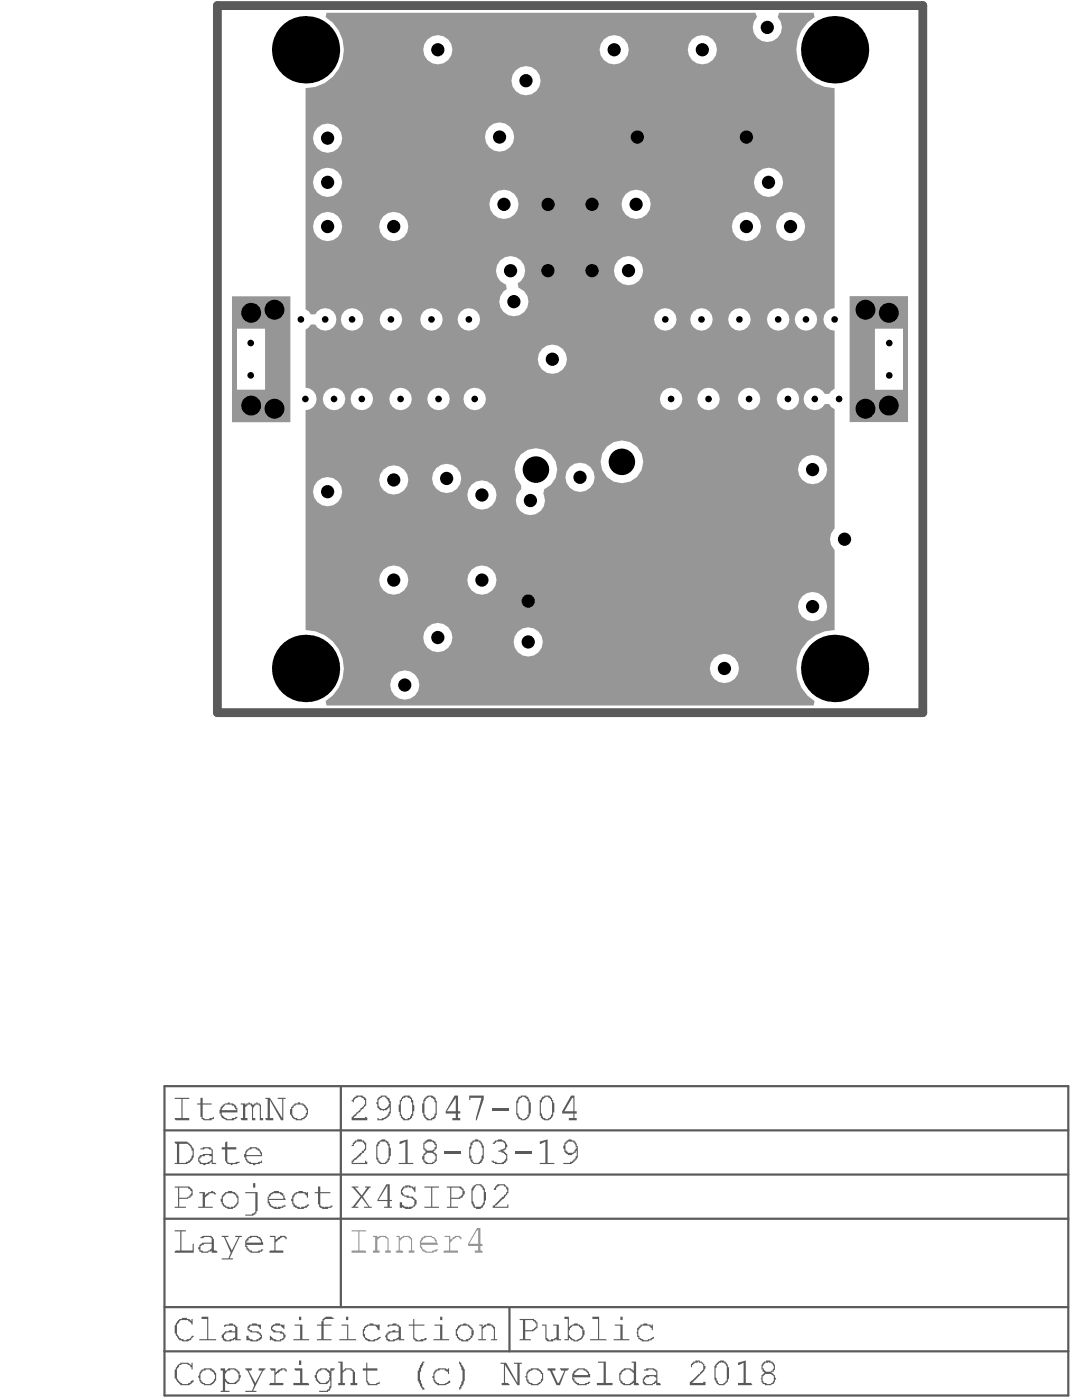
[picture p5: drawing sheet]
<svg xmlns="http://www.w3.org/2000/svg" width="81mm" height="105mm" viewBox="0 0 81 105" stroke-linecap="round" stroke-linejoin="round" font-family="sans-serif">
<path d="M16.4 .4h53.1v53.3h-53.1z" fill="none" stroke="#5a5a5a" stroke-width=".66"/>
<path d="M12.4 81.8h68v23.3h-68zM12.4 98.5h68M12.4 91.8h68M12.4 85.2h68M12.4 88.5h68M25.7 81.8v16.7M38.4 98.5v3.3M12.4 101.8h68" fill="none" stroke="#5a5a5a" stroke-width=".17"/>
<g fill="#5a5a5a">
<path d="M15 89.8h.4v.3l.4-.3a.38 .38 0 0 1 .5 .2h-.2a.24 .24 0 0 0-.2-.1 .24 .24 0 0 0-.2 .2l-.3 .1v.7h.6v.1h-1.1v-.1h.4v-1h-.3z"/>
<path d="M22.3 89.8l.5-.1 .3 .2 .1-.1v.4h-.1a.32 .32 0 0 0-.4-.3h-.1a.49 .49 0 0 0-.5 .4 .49 .49 0 0 0 .2 .5v.1l.4 .1v-.1h.2l.2-.2h.2a.73 .73 0 0 1-1.2 .1l-.2-.5h.1v-.2z"/>
<path d="M24 89.3l.1 .1v.4h.8v.1h-.8v.9l.1 .1 .3 .1v-.1l.5-.1v.2h-.3l-.1 .1a.42 .42 0 0 1-.6-.4h-.1v-.8h-.2v-.1h.2v-.4z"/>
<path d="M13.2 92.7h.8v.1h-.3v1.4h.8v-.5h.1v.7h-1.4v-.2h.4v-1.4h-.4z"/>
<path d="M16.7 93.1h.5v.1h-.3l.6 1 .5-1h-.3v-.1h.5v.1h-.2l-.7 1.6h.2v.1h-.8v-.1h.5l.2-.4-.5-1.2h-.2z"/>
<path d="M20.3 93.1h.4v.4l.2-.2a.52 .52 0 0 1 .7-.1v.2h-.1a.21 .21 0 0 0-.2-.2 .21 .21 0 0 0-.2 .2l-.4 .2v.6h.6v.2h-1l-.1-.1 .1-.1h.4v-1h-.4z"/>
<path d="M13.2 82.7h1v.1h-.5v1.4h.5v.2h-1v-.1v-.1h.5v-1.4h-.5z"/>
<path d="M15.1 82.7h.2v.4h.6v.1h-.6v.9a.28 .28 0 0 0 .2 .2 .28 .28 0 0 0 .3-.1h.2h.2l-.3 .1v.1h-.1a.55 .55 0 0 1-.6-.2h-.1v-1h-.3v-.1h.3z"/>
<path d="M18.1 83.1h.4v.1v-.1h.3l.3 .2 .2-.2h.3v.1v1h.2l.1 .1-.1 .1h-.2v-1a.21 .21 0 0 0-.3-.2 .21 .21 0 0 0-.2 .2v.1v.7h.1v.2h-.2v-1a.21 .21 0 0 0-.2-.2 .21 .21 0 0 0-.3 .2v.8h.1v.2h-.4l-.1-.2h.2v-1h-.2z"/>
<path d="M20 82.7h.3l.9 1.5v-1.4h-.3v-.1h.6v.1h-.2v1.6h-.1l-.9-1.5v1.3h.3v.2h-.5l-.1-.1v-.1h.2v-1.4h-.2z"/>
<path d="M17 86h.1v.4h.7v.2h-.7v.8a.43 .43 0 0 0 .6 .2l.1-.1h.2l-.1 .2-.5 .1v-.1h-.3l-.2-.3v-.8h-.2v-.2h.2v-.3z"/>
<path d="M40.8 99.8h.3v.8a.3 .3 0 0 0 .4 .4v-.1h.2l.2-.2v-.8h-.2v-.1h.4v1.1h.1v.1h-.3v-.2l-.2 .3a.39 .39 0 0 1-.5 0 .39 .39 0 0 1-.1-.5v-.7h-.3z"/>
<path d="M44.6 99.2h.5v1.7h.5l.1 .1h-1.3v-.1h.6v-1.5h-.4l-.1-.1z"/>
<path d="M48.2 99.8l.3-.1h.2v.1h.3v.1l.2-.1v.4h-.1a.32 .32 0 0 0-.5-.3h-.3l-.1 .1a.59 .59 0 0 0-.1 .6 .59 .59 0 0 0 .5 .4l.4-.1v-.1l.2-.1a.74 .74 0 0 1-1.1 .1l-.2-.4h.1v-.3z"/>
<path d="M13.6 102.7h.1a.55 .55 0 0 1 .6 .1l.2-.1v.5h-.1a.49 .49 0 0 0-.7-.4h-.2v.2a.44 .44 0 0 0-.2 .6v.2a.65 .65 0 0 0 .9 .4l.3-.3 .1 .2a.97 .97 0 0 1-1.1 .2l-.3-.4v-.7v-.2z"/>
<path d="M18.5 103.1h.5l-.1 .2h-.2l.5 .9 .5-.9h-.2v-.2h.5l-.2 .2-.7 1.5h.2v.1h-.8v-.1h.5l.1-.4-.5-1.1z"/>
<path d="M20.3 103.1h.4v.3l.1-.1a.55 .55 0 0 1 .8-.1v.1l-.2-.1-.3 .1-.4 .3v.6h.6l.1 .1-.1 .1h-1l-.1-.1 .1-.1h.4v-.9h-.3z"/>
<path d="M25.5 102.6h.3v.7a.54 .54 0 0 1 .5-.2 .54 .54 0 0 1 .4 .4v.7h.2v.2h-.5v-.2h.2v-.9l-.2-.1h-.3l-.3 .2v.8h.2v.2h-.5v-.2h.1v-1.5h-.1z"/>
<path d="M27.6 102.7h.1v.4h.7v.2h-.7v.7v.1a.43 .43 0 0 0 .6 .2v-.1l.3-.1v.2l-.4 .1a.42 .42 0 0 1-.6-.4v-.7h-.3l-.1-.1 .1-.1h.3z"/>
<path d="M31.8 102.6h.2l-.2 .3a1.72 1.72 0 0 0 .2 1.8h-.1a1.35 1.35 0 0 1-.3-1.7v-.2h.1z"/>
<path d="M32.8 103.2l.3-.1a.55 .55 0 0 1 .6 .2v-.2h.1v.4l-.1-.1a.55 .55 0 0 0-.6-.2 .55 .55 0 0 0-.4 .6 .32 .32 0 0 0 .4 .4v.1a.6 .6 0 0 0 .7-.3h.1v.2h-.1a.8 .8 0 0 1-1.2-.2l-.1-.3h.1v-.3z"/>
<path d="M34.6 102.6a1.18 1.18 0 0 1 .4 1.2v.2l-.2 .4h-.1v.3l-.1-.1a1.99 1.99 0 0 0 0-1.9z"/>
<path d="M37.7 102.7h.4l.9 1.5v-1.4h-.3v-.1h.6v.1h-.2v1.6h-.1l-1-1.6v1.4h.3l.1 .2h-.6v-.2h.1v-1.4h-.2z"/>
<path d="M41.2 103.1h.6v.2h-.2l.4 .9h.1l.4-.9h-.3v-.2h.6v.1l-.2 .1-.4 1.1h-.3l-.5-1.1h-.2z"/>
<path d="M45 102.6h.6v1.6h.5v.2h-1.2v-.2h.5v-1.5h-.4z"/>
<path d="M52.2 102.6h.2v-.1h.3v.1a.3 .3 0 0 1 .3 .3h.1a2.01 2.01 0 0 1-.7 1l-.4 .3h.9v-.1h.2v.3h-1.2v-.3l.7-.6a.68 .68 0 0 0 .3-.7l-.1-.1h-.2v-.1l-.2 .1a.3 .3 0 0 0-.3 .3h-.1v-.2z"/>
<path d="M55.6 102.7l.6-.2v1.7h.4l.1 .1-.1 .1h-1v-.2h.4v-1.5l-.4 .1z"/>
<path d="M13.5 99.4l.6-.1v.1h.1l.2 .1v-.1h.1v.4l-.2-.2a.87 .87 0 0 0-.7-.1 .57 .57 0 0 0-.3 .8 .61 .61 0 0 0 .4 .6 .61 .61 0 0 0 .7-.2v-.1h.2l-.1 .1a.6 .6 0 0 1-.9 .3l-.2-.1-.1-.3h-.1v-.1a1.28 1.28 0 0 1 .1-1z"/>
<path d="M15.2 99.2h.5v1.7h.6v.1h-1.3v-.1h.6v-1.5h-.4z"/>
<path d="M18.8 99.8h.2v-.1a.55 .55 0 0 1 .6 .2v-.1v.3a.51 .51 0 0 0-.7-.2l-.2 .2 .4 .2a.45 .45 0 0 1 .5 .3h.1a.49 .49 0 0 1-.6 .5l-.4-.1v-.1v.1h-.2v-.4h.2l.1 .3 .3 .1h.2v-.1h.2l.1-.2a.71 .71 0 0 0-.7-.3l-.1-.1a.27 .27 0 0 1-.2-.2 .27 .27 0 0 1 .2-.3z"/>
<path d="M20.6 99.8l.1-.1h.4v.1l.2 .1 .1-.1v.3h-.2a.43 .43 0 0 0-.5-.2l-.2 .2 .3 .2a.45 .45 0 0 1 .6 .3h.1a.32 .32 0 0 1-.3 .4v.1h-.5l-.3-.2-.1 .1v-.4l.3 .3 .2 .1h.3l.1-.1a.22 .22 0 0 0 .1-.3 .22 .22 0 0 0-.2-.1l-.1-.1a.38 .38 0 0 1-.5-.2h-.1v-.2z"/>
<path d="M24.4 99.3l.1-.1a.55 .55 0 0 1 .6 .2h-.2a.34 .34 0 0 0-.5 .2v.2h.6v.1h-.6v1h.6v.1h-1.1v-.1h.3v-1h-.3v-.1h.3v-.3h.1z"/>
<path d="M27.5 99.9l.3-.1v-.1h.3l.3 .2v-.1h.2v.4l-.2-.1a.51 .51 0 0 0-.7-.2 .53 .53 0 0 0-.3 .5 .53 .53 0 0 0 .4 .5l.3 .1 .4-.2v-.1h.2l-.2 .2a.73 .73 0 0 1-.9 .1 .73 .73 0 0 1-.3-.9h.1z"/>
<path d="M31.1 99.4h.1v.4h.8v.1h-.8v.8a.43 .43 0 0 0 .6 .2l.3-.1-.1 .2-.3 .1a.38 .38 0 0 1-.5-.2h-.1v-1h-.3v-.1h.3z"/>
<path d="M36.1 99.8h.2v.2l.2-.2h.2v-.1h.2v.1a.3 .3 0 0 1 .4 .3v.8h.1v.1h-.5l.3-.1v-.8h-.1a.38 .38 0 0 0-.5-.2l-.3 .2v.8h.3v.1h-.6v-.1h.3v-1h-.2z"/>
<path d="M26.5 89.4h.5v.1h-.3l.5 .6 .5-.6h-.2v-.1h.4l-.6 .8 .5 .7h.2v.1h-.6v-.1h.3l-.5-.7-.5 .7h.3v.1h-.5l.6-.8z"/>
<path d="M30.4 89.4h.1v-.1a.55 .55 0 0 1 .6 .2l.2-.1v.4h-.1l-.2-.3h-.2v-.1l-.2 .1a.3 .3 0 0 0-.3 .1 .3 .3 0 0 0 .1 .4v.1h.4v.1h.3l.1 .1a.32 .32 0 0 1 .2 .4 .32 .32 0 0 1-.3 .2 .48 .48 0 0 1-.7 .1l-.1-.1v.1h-.2v-.4h.2v.1l.1 .2h.3l.1 .1v-.1a.37 .37 0 0 0 .3-.1 .37 .37 0 0 0 .1-.4l-.3-.2h-.3a.34 .34 0 0 1-.4-.5z"/>
<path d="M32 89.4h1.1v.1h-.6v1.4h.6v.1h-1.1v-.1h.5v-1.4h-.5z"/>
<path d="M37.4 89.2h.1a.54 .54 0 0 1 .6 .1 .54 .54 0 0 1 .2 .5l-.4 .5-.6 .5v.1h.9v-.2h.1v.3h-1.2v-.2l.8-.6 .1-.2a.39 .39 0 0 0 .1-.6 .39 .39 0 0 0-.6 0l-.1 .1v.1h-.2z"/>
<path d="M26.8 82.5a.56 .56 0 0 1 .7 .2 .56 .56 0 0 1 0 .7l-.9 .8h.9h.1l.1 .2h-1.2v-.2l.6-.7a.43 .43 0 0 0 .4-.5 .43 .43 0 0 0-.5-.4l-.4 .5-.1-.2z"/>
<path d="M35.3 82.5h1.1v.3l-.5 1.6h-.1v-.2l.5-1.5h-.9v.2h-.1z"/>
<path d="M37 83.5h1.3v.1h-1.3z"/>
<path d="M26.7 85.9h.2v-.1h.3v.1a.32 .32 0 0 1 .4 .5 .78 .78 0 0 1-.5 .6l-.5 .6h.9v-.2h.1l.1 .3h-1.2v-.3l.7-.5v-.1a.44 .44 0 0 0 .2-.6 .44 .44 0 0 0-.6-.2l-.2 .2v.2h-.1z"/>
<path d="M30.1 86l.6-.2v1.8h.5l-.1 .1h-1.1v-.1h.5v-1.6l-.3 .2-.2-.1z"/>
<path d="M33.5 86.8h1.2v.1h-1.2z"/>
<path d="M37.3 85.9h.1a.53 .53 0 0 1 .6 .1 .53 .53 0 0 1 .1 .6l-.2 .1 .1 .1a.54 .54 0 0 1 .2 .5 .54 .54 0 0 1-.4 .4h-.5v-.1l-.3-.1v-.1h.2a.48 .48 0 0 0 .7 .1v-.1a.28 .28 0 0 0 .2-.2 .28 .28 0 0 0-.2-.3l-.1-.1h-.3v-.1l.3-.1a.31 .31 0 0 0 .3-.3 .31 .31 0 0 0-.2-.3h-.1a.38 .38 0 0 0-.5 .2h-.2z"/>
<path d="M38.8 86.8h1.2v.1h-1.2z"/>
<path d="M40.6 86l.6-.2v1.8h.5v.1h-1.1v-.1h.5v-1.6l-.4 .2h-.1z"/>
<path d="M13.5 89.5v.7h.6l.3-.3a.42 .42 0 0 0-.4-.4zM13.2 89.4h.8a.49 .49 0 0 1 .5 .7l-.2 .1h-.1v.1h-.7v.6h.5v.1h-.8v-.1h.2v-1.4h-.2z"/>
<path d="M17 89.9l-.1 .1a.56 .56 0 0 0 .2 .9 .56 .56 0 0 0 .8-.6l-.1-.1a.35 .35 0 0 0-.5-.3zM16.9 89.8h.2a.4 .4 0 0 1 .6 .1 .64 .64 0 0 1 0 1l-.2 .2h-.1a.72 .72 0 0 1-.8-.8h.1v-.2z"/>
<path d="M19.1 89.1h.1v.4h-.1zM18.5 89.8h.9v1.5h-.1a.32 .32 0 0 1-.4 .3h-.4v-.1h.5v-.1l.2-.1v-1.4h-.7z"/>
<path d="M20.4 90l-.2 .3h1.1a.43 .43 0 0 0-.5-.4zM20.3 89.9l.4-.2a.73 .73 0 0 1 .8 .7h-1.3l.1 .2a.45 .45 0 0 0 .5 .3v.1l.1-.1h.3l.2-.2 .1 .1-.1 .1a.83 .83 0 0 1-1.2-.2v-.5z"/>
<path d="M15.1 93.2l.4-.1a.45 .45 0 0 1 .6 .3v.8h.2l.1 .2h-.5v-.2l-.3 .2a.55 .55 0 0 1-.6-.2l-.1-.1a.67 .67 0 0 1 1-.5v-.2a.43 .43 0 0 0-.6-.2v.1h-.2zM15.2 93.8l-.1 .1v.3h.2v.1a.51 .51 0 0 0 .6-.5v-.1h-.6v.1z"/>
<path d="M18.7 93.3v.2l-.2 .1h1.1a.49 .49 0 0 0-.6-.4zM18.8 93.1a.76 .76 0 0 1 1 .7h-1.3l.1 .1a.3 .3 0 0 0 .4 .3l.1 .1a.55 .55 0 0 0 .5-.2h.2l-.2 .2a.97 .97 0 0 1-1.1-.2v-.2a.6 .6 0 0 1 .2-.7z"/>
<path d="M16.9 83.2l-.2 .4h1.1h-.1a.45 .45 0 0 0-.5-.4zM16.8 83.2l.2-.1a.63 .63 0 0 1 .9 .6v.1h-1.2a.6 .6 0 0 0 .8 .5v-.1h.2h.2a1.1 1.1 0 0 1-1.2 0l-.1-.3h-.1v-.3z"/>
<path d="M22.3 83.2l-.1 .1a.72 .72 0 0 0-.1 .9h.1a.63 .63 0 0 0 .9-.5l-.1-.1a.46 .46 0 0 0-.6-.4zM22.2 83.1h.2h.3a.64 .64 0 0 1 .5 .8 .64 .64 0 0 1-.7 .5h-.2l-.2-.2a.58 .58 0 0 1 .1-1z"/>
<path d="M13.5 86.2v1.4h.5v-.1a.42 .42 0 0 0 .4-.4l.1-.1v-.3h-.1v-.2l-.2-.2v-.1zM13.2 86h.9a.92 .92 0 0 1 .5 .9 .92 .92 0 0 1-.6 .8h-.8v-.1h.1v-1.4z"/>
<path d="M15.1 86.5l.3-.1a.38 .38 0 0 1 .5 .2h.1v1h.3v.1h-.4v-.2l-.1 .2-.5 .1-.4-.3v-.3l.2-.2h.2v-.1h.6v-.1a.42 .42 0 0 0-.6-.2h-.2zM15.2 87.1l-.2 .2a.35 .35 0 0 0 .5 .3l.4-.2v-.3h-.1v-.1z"/>
<path d="M18.7 86.6l-.2 .3v.1h1.1v-.2l-.2-.1a.4 .4 0 0 0-.6-.1zM18.5 86.6a.77 .77 0 0 1 1.2 .3v.2h-1.2a.32 .32 0 0 0 .4 .4v.1h.2a.55 .55 0 0 0 .5-.2h.1v.2l-.3 .1a.76 .76 0 0 1-1-.8h.1z"/>
<path d="M39.5 99.5v.7h.5l.2-.1a.24 .24 0 0 0 .2-.2 .24 .24 0 0 0-.1-.3l-.2-.1zM39.1 99.4h.9a.47 .47 0 0 1 .5 .5 .47 .47 0 0 1-.5 .4h-.5v.6h.5v.1h-.9v-.1h.3v-1.4h-.3z"/>
<path d="M43.1 99.9l-.1 .2a.51 .51 0 0 0 0 .7 .51 .51 0 0 0 .8-.1v-.1a.54 .54 0 0 0 0-.5 .54 .54 0 0 0-.5-.2zM42.5 99.2h.3v.9l.2-.2a.41 .41 0 0 1 .7 0 .62 .62 0 0 1 .2 .8 .62 .62 0 0 1-.8 .3l-.2-.2h-.1v.2h-.3v-.1h.2v-1.5h-.2z"/>
<path d="M46.7 99.2h.2v.3h-.2zM46.3 99.8h.6v1.1h.5v.1h-1.2v-.1h.5v-1h-.4z"/>
<path d="M15.3 103.3a.48 .48 0 0 0-.1 .7 .53 .53 0 0 0 .7 .2 .53 .53 0 0 0 .2-.7l-.2-.2a.4 .4 0 0 0-.6 0zM15.2 103.2h.1a.67 .67 0 0 1 1 .3 .67 .67 0 0 1-.7 .9 .67 .67 0 0 1-.6-.9z"/>
<path d="M16.6 103.1h.3v.2a.66 .66 0 0 1 1.1 .1v.1a.33 .33 0 0 1 0 .5l-.1 .1a.43 .43 0 0 1-.6 .2h-.2l-.2-.3v.8h.4v.1h-.7v-.1h.2v-1.5h-.2zM17.1 103.3a.47 .47 0 0 0-.1 .6 .47 .47 0 0 0 .5 .3h.1a.53 .53 0 0 0 .4-.6 .53 .53 0 0 0-.6-.4z"/>
<path d="M22.5 102.5h.2v.3h-.2zM22.2 103.1h.6v1.1h.4l.1 .2h-1.2v-.2h.5v-.9h-.3z"/>
<path d="M24 103.3a.47 .47 0 0 0-.1 .6 .47 .47 0 0 0 .4 .3h.1a.42 .42 0 0 0 .4-.4l.1-.1h-.1v-.3l-.2-.1a.32 .32 0 0 0-.5 0zM23.9 103.2l.3-.1a.6 .6 0 0 1 .7 .2v-.2h.3l-.1 .2h-.1v1.1a.43 .43 0 0 1-.5 .5h-.5v-.1h.6l.2-.2v-.2h.1v-.4h-.1a.51 .51 0 0 1-.7 .3 .66 .66 0 0 1-.2-1z"/>
<path d="M39.8 103.3v.1a.55 .55 0 0 0 .2 .8 .55 .55 0 0 0 .7-.2 .55 .55 0 0 0-.1-.7 .65 .65 0 0 0-.8 0zM39.8 103.2h.1a.67 .67 0 0 1 1 .5 .67 .67 0 0 1-.9 .7v-.1a.35 .35 0 0 1-.4-.5l-.1-.1h.1v-.3z"/>
<path d="M43.4 103.3l-.1 .1v.2h-.1h1.1a.3 .3 0 0 0-.4-.3v-.1zM43.3 103.2l.3-.1a.71 .71 0 0 1 .7 .3l.1 .1v.3h-1.2l.1 .1a.3 .3 0 0 0 .3 .3l.1 .1a.55 .55 0 0 0 .6-.2h.1l-.1 .2a.77 .77 0 0 1-.9 0 .77 .77 0 0 1-.3-.8z"/>
<path d="M47 103.1a.51 .51 0 0 1 .7 .2v-.6h-.1v-.1h.3v1.6l.2 .1v.1h-.4v-.3a.63 .63 0 0 1-.8 .2 .63 .63 0 0 1-.3-.8zM47 103.3a.55 .55 0 0 0-.3 .5 .55 .55 0 0 0 .4 .5h.2a.58 .58 0 0 0 .3-1 .4 .4 0 0 0-.6 0z"/>
<path d="M48.5 103.2l.3-.1a.47 .47 0 0 1 .7 .3v.8h.2v.2h-.3v-.2l-.2 .1v.1h-.2a.41 .41 0 0 1-.5-.1 .41 .41 0 0 1-.1-.4l.1-.1a.96 .96 0 0 1 .8-.2h.1a.36 .36 0 0 0-.1-.4 .36 .36 0 0 0-.4 0l-.1 .1h-.3zM48.6 103.8l-.1 .1a.32 .32 0 0 0 .4 .4h.2l.2-.2 .1-.1v-.2l-.2-.1z"/>
<path d="M54.1 102.7l-.2 .4v.7l.1 .3a.32 .32 0 0 0 .4 .2 .32 .32 0 0 0 .2-.3h.1v-.7a.63 .63 0 0 0-.4-.7v.1zM54 102.6a.51 .51 0 0 1 .8 .4h.1v.9l-.1 .2-.2 .1a.36 .36 0 0 1-.6 .1l-.2-.4v-1z"/>
<path d="M57.6 102.7a.39 .39 0 0 0-.1 .5 .39 .39 0 0 0 .6 .1 .39 .39 0 0 0 .1-.5l-.4-.2v.1zM57.6 103.5v.1a.34 .34 0 0 0 0 .6 .41 .41 0 0 0 .7-.3 .41 .41 0 0 0-.6-.4zM57.5 102.6h.1a.52 .52 0 0 1 .6 0 .52 .52 0 0 1 .1 .6v.1h-.2l.2 .3a.56 .56 0 0 1-.1 .7 .56 .56 0 0 1-.7 0h-.1l-.2-.4h.1v-.3l.3-.2-.3-.2v-.4z"/>
<path d="M16.9 99.8h.3l.1-.1h.2v.1a.3 .3 0 0 1 .4 .3v.8h.2v.1h-.4v-.2l-.1 .1a.63 .63 0 0 1-.7 .2l-.1-.2a.24 .24 0 0 1-.1-.2 .24 .24 0 0 1 .2-.2v-.2h.3l.1-.1 .4 .1v-.2a.43 .43 0 0 0-.6-.2l-.2 .1zM17 100.4v.1a.22 .22 0 0 0-.1 .2 .22 .22 0 0 0 .1 .2v.1h.3v-.1h.2l.2-.2v-.3z"/>
<path d="M22.5 99.2h.2v.3h-.2zM22.2 99.8h.6v1.1h.5v.1h-1.2v-.1h.5v-1h-.4z"/>
<path d="M26.1 99.2h.1v.3h-.1zM25.7 99.8h.5v1.1h.6v.1h-1.3v-.1h.6v-1h-.4z"/>
<path d="M29.3 99.8h.2l.1-.1h.2v.1a.3 .3 0 0 1 .4 .3v.8h.2v.1h-.4v-.2l-.1 .1a.63 .63 0 0 1-.6 .2l-.2-.2a.38 .38 0 0 1 .2-.5v-.1h.2l.1-.1 .4 .1v-.2a.43 .43 0 0 0-.6-.2l-.2 .1zM29.3 100.5l-.1 .1a.34 .34 0 0 0 .4 .4v-.1h.2l.2-.2v-.3h-.6z"/>
<path d="M33.1 99.2h.2v.3h-.2zM32.7 99.8h.6v1.1h.5v.1h-1.2v-.1h.5v-1h-.4z"/>
<path d="M34.7 99.9v.1a.47 .47 0 0 0-.3 .4 .47 .47 0 0 0 .3 .4 .32 .32 0 0 0 .5 .1 .45 .45 0 0 0 .3-.5v-.3h-.2a.43 .43 0 0 0-.6-.2zM34.5 99.9h.1a.66 .66 0 0 1 1 .3 .66 .66 0 0 1-.7 .9h-.2v-.1a.3 .3 0 0 1-.3-.4h-.1a.56 .56 0 0 1 .2-.6z"/>
<path d="M29.2 89.3l-.7 1.1h.7zM29.1 89.2h.2v1.2h.2v.1h-.2v.4h.2v.1h-.6v-.1h.3v-.4h-.8z"/>
<path d="M34 89.5v.7h.4a.39 .39 0 0 0 .4-.3 .39 .39 0 0 0-.2-.4zM33.6 89.4h1a.3 .3 0 0 1 .3 .3h.1v.3h-.1a.45 .45 0 0 1-.5 .3h-.4v.6h.5v.1h-.9v-.1h.3v-1.4h-.3z"/>
<path d="M35.8 89.3l-.1 .1a1.38 1.38 0 0 0 0 1.2v.3a.53 .53 0 0 0 .6-.1 .53 .53 0 0 0 .1-.6v-.6h-.1a.32 .32 0 0 0-.4-.3zM35.7 89.3l.1-.1a.38 .38 0 0 1 .5 .2h.1l.1 .4h.1v.6l-.1 .1v.2h-.1a.48 .48 0 0 1-.6 .4v-.1h-.1l-.2-.3v-.7a.56 .56 0 0 1 .2-.6z"/>
<path d="M28.8 82.6v.1a.42 .42 0 0 0-.2 .7 .34 .34 0 0 0 .6 0l.1-.3-.1-.3-.2-.2zM28.7 82.5a.38 .38 0 0 1 .5 .2l.1 .1 .1 .3a1.1 1.1 0 0 1-.2 1.1l-.4 .2h-.4l-.1-.1 .1-.1a.68 .68 0 0 0 .9-.6v-.2v.1a.46 .46 0 0 1-.6 .2 .46 .46 0 0 1-.3-.5l-.1-.1h.1v-.3z"/>
<path d="M30.4 82.7l-.1 .3h-.1v1h.1a.34 .34 0 0 0 .5 .2h.1l.1-.3v-.8h-.1v-.3l-.2-.1v-.1zM30.3 82.6l.1-.1a.38 .38 0 0 1 .5 .2l.2 .2v.3l.1 .1v.4l-.1 .1a.51 .51 0 0 1-.5 .6 .51 .51 0 0 1-.5-.6l-.1-.1v-.5h.1v-.3h.1z"/>
<path d="M32.1 82.7l-.1 .3v1a.33 .33 0 0 0 .3 .3 .33 .33 0 0 0 .3-.1l.1-.3h.1v-.8h-.1a.34 .34 0 0 0-.1-.4 .34 .34 0 0 0-.4 0zM32 82.6h.1a.51 .51 0 0 1 .8 .5v.6a.58 .58 0 0 1-.3 .6l-.1 .1a.38 .38 0 0 1-.5-.2l-.2-.4v-.7h.1v-.2z"/>
<path d="M34.3 82.7l-.7 1h.7zM34.2 82.5h.3v1.2h.2v.2h-.2v.3h.2v.2h-.6v-.2h.2v-.3h-.7v-.2z"/>
<path d="M39.3 82.6v.1a.66 .66 0 0 0-.3 .6v.6a.34 .34 0 0 0 .2 .3 .34 .34 0 0 0 .3 0l.3-.2v-1h-.1a.32 .32 0 0 0-.4-.4zM39 82.6h.2v-.1a.45 .45 0 0 1 .6 .3l.1 .3h.1v.6a.63 .63 0 0 1-1 .6l-.1-.3v-1z"/>
<path d="M41.1 82.6l-.3 .3v.2h-.1v.8l.1 .1a.34 .34 0 0 0 .5 .2l.3-.2v-1h-.1a.32 .32 0 0 0-.4-.4zM40.8 82.6h.2v-.1a.38 .38 0 0 1 .5 .2h.1v.2h.1v.2v.7v.2a.51 .51 0 0 1-.6 .4 .51 .51 0 0 1-.5-.6v-.9h.1z"/>
<path d="M43.1 82.7l-.6 1h.7v-1zM43 82.5h.3v1.2h.1v.2h-.1v.3h.1v.2h-.6v-.2h.4v-.3h-.9v-.2z"/>
<path d="M28.7 86l-.2 .2v.2h-.1v.8l.1 .1a.32 .32 0 0 0 .4 .3l.3-.2 .1-.5a.94 .94 0 0 0-.3-.9zM28.6 85.9a.4 .4 0 0 1 .6 .1l.1 .2v.2l.1 .1-.1 .9a.52 .52 0 0 1-.5 .3 .52 .52 0 0 1-.5-.5v-.6a.46 .46 0 0 1 .3-.6z"/>
<path d="M32 86.1a.39 .39 0 0 0 .1 .5 .39 .39 0 0 0 .5 0l.2-.2a.45 .45 0 0 0-.3-.4 .45 .45 0 0 0-.5 .1zM32.1 86.9a.38 .38 0 0 0-.1 .5l.2 .2h.3l.2-.2a.41 .41 0 0 0 0-.4 .41 .41 0 0 0-.5-.1zM32 85.9a.55 .55 0 0 1 .6 0 .55 .55 0 0 1 .3 .5l-.3 .4 .1 .1a.44 .44 0 0 1 .2 .5l-.1 .1a.87 .87 0 0 1-.8 .2l-.1-.2v-.1h-.1l.1-.5 .2-.1-.1-.1a.44 .44 0 0 1-.1-.6z"/>
<path d="M35.7 86l-.3 .6v.4l.2 .4a.32 .32 0 0 0 .3 .2 .32 .32 0 0 0 .3-.2h.1v-.3v-.1a.97 .97 0 0 0-.1-.8 .38 .38 0 0 0-.5-.2zM35.6 85.9a.59 .59 0 0 1 .8 .6v.2a.86 .86 0 0 1-.3 1 .46 .46 0 0 1-.7-.4h-.1v-.9h.1v-.3z"/>
<path d="M42.7 86v.1a.44 .44 0 0 0-.1 .6h.1a.38 .38 0 0 0 .5 .2l.1-.1a.47 .47 0 0 0 0-.6 .47 .47 0 0 0-.6-.2zM42.7 85.9a.4 .4 0 0 1 .6 .1 1.79 1.79 0 0 1 .1 1.4l-.2 .1a.63 .63 0 0 1-.7 .2l-.1-.1a.85 .85 0 0 0 .9-.4l.1-.1v-.4l-.3 .3h-.2a.42 .42 0 0 1-.4-.4l-.1-.2z"/>
</g>
<path d="M17.6 24.3v5.5M68.2 24.3v5.5" fill="none" stroke="#969696" stroke-width=".33"/>
<g fill="#969696">
<path d="M17.5 22.3h4.4v9.5h-4.4v-2.4h2.5v-4.6h-2.5z"/>
<path d="M64 22.3h4.4v2.5h-2.5v4.6h2.5v2.4h-4.4z"/>
<path d="M26.5 92.7h1.1v.1h-.5v1.4h.4l.1 .2h-1.1v-.2h.5v-1.4h-.5z"/>
<path d="M28.1 93.1h.3v.2a.63 .63 0 0 1 .7-.2l.2 .2v.9h.1l.1 .1-.1 .1h-.4v-.2h.2v-.8a.45 .45 0 0 0-.8 .1v.7h.2v.2h-.5v-.2h.1v-1h-.1z"/>
<path d="M29.8 93.1h.3v.2h.1a.63 .63 0 0 1 .7-.2l.1 .2v.9h.2v.2h-.4v-.2h.1v-.7a.32 .32 0 0 0-.4-.3l-.4 .3v.7h.2l.1 .2h-.6v-.1l.2-.1v-1h-.2z"/>
<path d="M33.5 93.1h.4v.4l.2-.2a.52 .52 0 0 1 .6-.1v.2a.24 .24 0 0 0-.2-.2 .24 .24 0 0 0-.3 .1l-.3 .3v.6h.6v.2h-1.1l.1-.2h.3v-1h-.3z"/>
<path d="M24.6 1h32.3l.1 .2a1.13 1.13 0 0 0 0 1.6 1.13 1.13 0 0 0 1.6 0 1.13 1.13 0 0 0 0-1.6l.1-.2h2.6v.3a2.89 2.89 0 0 0-1.2 3.2 2.89 2.89 0 0 0 2.7 2.1v16.6a.85 .85 0 0 0-.8 .9 .85 .85 0 0 0 .8 .8v4.4l-.4 .4h-.2a1.12 1.12 0 0 0-1.2-.4 .84 .84 0 0 0-.3 1.3 .84 .84 0 0 0 1.4-.1h.3l.4 .3v9a1.08 1.08 0 0 0 0 1.6v6.1a2.89 2.89 0 0 0-2.7 2.1 2.89 2.89 0 0 0 1.2 3.2v.4h-36.7l-.1-.4a2.89 2.89 0 0 0 1.3-3.2 2.89 2.89 0 0 0-2.8-2.1v-16.6a.85 .85 0 0 0 .8-.8 .85 .85 0 0 0-.8-.9v-4.4l.4-.3 .3-.1a1.13 1.13 0 0 0 1.1 .5 .84 .84 0 0 0 .3-1.4 .84 .84 0 0 0-1.3 .2h-.4l-.4-.4v-16.7a2.89 2.89 0 0 0 2.8-2.1 2.89 2.89 0 0 0-1.3-3.2zM51.8 3.7a1.1 1.1 0 0 0 2.2 0 1.1 1.1 0 0 0-2.2 0zM45.1 3.7a1.1 1.1 0 0 0 2.2 0 1.1 1.1 0 0 0-2.2 0zM31.9 3.7a1.1 1.1 0 0 0 2.2 0 1.1 1.1 0 0 0-2.2 0zM38.5 6.1a1.1 1.1 0 0 0 2.2 0 1.1 1.1 0 0 0-2.2 0zM36.5 10.3a1.1 1.1 0 0 0 2.2 0 1.1 1.1 0 0 0-2.2 0zM23.6 10.4a1.1 1.1 0 0 0 2.2 0 1.1 1.1 0 0 0-2.2 0zM56.8 13.7a1.1 1.1 0 0 0 2.2 0 1.1 1.1 0 0 0-2.2 0zM23.6 13.7a1.1 1.1 0 0 0 2.2 0 1.1 1.1 0 0 0-2.2 0zM36.8 15.4a1.1 1.1 0 0 0 2.2 0 1.1 1.1 0 0 0-2.2 0zM46.8 15.4a1.1 1.1 0 0 0 2.2 0 1.1 1.1 0 0 0-2.2 0zM58.4 17.1a1.1 1.1 0 0 0 2.2 0 1.1 1.1 0 0 0-2.2 0zM55.1 17.1a1.1 1.1 0 0 0 2.2 0 1.1 1.1 0 0 0-2.2 0zM28.5 17.1a1.1 1.1 0 0 0 2.2 0 1.1 1.1 0 0 0-2.2 0zM23.6 17.1a1.1 1.1 0 0 0 2.2 0 1.1 1.1 0 0 0-2.2 0zM46.2 20.4a1.1 1.1 0 0 0 2.2 0 1.1 1.1 0 0 0-2.2 0zM37.7 19.6a1.09 1.09 0 0 0 .4 1.8l.1 .4a1.1 1.1 0 0 0-.3 1.7 1.1 1.1 0 0 0 1.7-.2 1.1 1.1 0 0 0-.6-1.6v-.4a1.09 1.09 0 0 0 .3-1.6 1.09 1.09 0 0 0-1.6-.1zM59.8 24.1a.85 .85 0 0 0 1.7 0 .85 .85 0 0 0-1.7 0zM57.7 24.1a.85 .85 0 0 0 1.7 0 .85 .85 0 0 0-1.7 0zM54.8 24.1a.85 .85 0 0 0 1.7 0 .85 .85 0 0 0-1.7 0zM52 24.1a.85 .85 0 0 0 1.7 0 .85 .85 0 0 0-1.7 0zM49.2 24.1a.85 .85 0 0 0 1.7 0 .85 .85 0 0 0-1.7 0zM34.5 24.1a.85 .85 0 0 0 1.6 0 .85 .85 0 0 0-1.6 0zM31.6 24.1a.85 .85 0 0 0 1.7 0 .85 .85 0 0 0-1.7 0zM28.6 24.1a.85 .85 0 0 0 1.7 0 .85 .85 0 0 0-1.7 0zM25.7 24.1a.85 .85 0 0 0 1.7 0 .85 .85 0 0 0-1.7 0zM40.5 27.1a1.1 1.1 0 0 0 2.2 0 1.1 1.1 0 0 0-2.2 0zM58.5 30.1a.85 .85 0 0 0 1.7 0 .85 .85 0 0 0-1.7 0zM55.6 30.1a.85 .85 0 0 0 1.6 0 .85 .85 0 0 0-1.6 0zM52.5 30.1a.85 .85 0 0 0 1.7 0 .85 .85 0 0 0-1.7 0zM49.7 30.1a.85 .85 0 0 0 1.7 0 .85 .85 0 0 0-1.7 0zM34.9 30.1a.85 .85 0 0 0 1.7 0 .85 .85 0 0 0-1.7 0zM32.2 30.1a.85 .85 0 0 0 1.7 0 .85 .85 0 0 0-1.7 0zM29.3 30.1a.85 .85 0 0 0 1.7 0 .85 .85 0 0 0-1.7 0zM26.4 30.1a.85 .85 0 0 0 1.7 0 .85 .85 0 0 0-1.7 0zM24.3 30.1a.85 .85 0 0 0 1.7 0 .85 .85 0 0 0-1.7 0zM45.2 34.8a1.61 1.61 0 0 0 3.2 0 1.61 1.61 0 0 0-3.2 0zM60.1 35.4a1.1 1.1 0 0 0 2.2 0 1.1 1.1 0 0 0-2.2 0zM42.6 36a1.1 1.1 0 0 0 2.2 0 1.1 1.1 0 0 0-2.2 0zM32.5 36a1.1 1.1 0 0 0 2.2 0 1.1 1.1 0 0 0-2.2 0zM28.5 36.2a1.1 1.1 0 0 0 2.2 0 1.1 1.1 0 0 0-2.2 0zM23.6 37a1.1 1.1 0 0 0 2.2 0 1.1 1.1 0 0 0-2.2 0zM35.2 37.3a1.1 1.1 0 0 0 2.2 0 1.1 1.1 0 0 0-2.2 0zM39.2 34.2a1.67 1.67 0 0 0 0 2.4v.3a1.09 1.09 0 0 0-.2 1.5 1.09 1.09 0 0 0 1.5 .3 1.09 1.09 0 0 0 .4-1.5l.1-.3a1.61 1.61 0 0 0 .7-2.4 1.61 1.61 0 0 0-2.5-.3zM35.2 43.7a1.1 1.1 0 0 0 2.2 0 1.1 1.1 0 0 0-2.2 0zM28.5 43.7a1.1 1.1 0 0 0 2.2 0 1.1 1.1 0 0 0-2.2 0zM60.1 45.7a1.1 1.1 0 0 0 2.2 0 1.1 1.1 0 0 0-2.2 0zM31.9 48a1.1 1.1 0 0 0 2.2 0 1.1 1.1 0 0 0-2.2 0zM38.7 48.4a1.1 1.1 0 0 0 2.2 0 1.1 1.1 0 0 0-2.2 0zM53.4 50.4a1.1 1.1 0 0 0 2.2 0 1.1 1.1 0 0 0-2.2 0zM29.4 51.6a1.1 1.1 0 0 0 2.2 0 1.1 1.1 0 0 0-2.2 0z"/>
<path d="M31.9 93.3l-.2 .3h1.1a.63 .63 0 0 0-.8-.4v.1zM31.8 93.2a.73 .73 0 0 1 1.1 .3l.1 .3h-1.3l.1 .2 .2 .1a.55 .55 0 0 0 .5 .2v-.1l.5-.1-.1 .1a.63 .63 0 0 1-.7 .2 .58 .58 0 0 1-.6-.6v-.3h.1z"/>
<path d="M35.9 92.7l-.6 1h.7v-1zM35.9 92.5h.3v1.2l.1 .1v.1h-.1v.3l.1 .2h-.6v-.2h.3v-.3h-.8v-.2z"/>
</g>
<g fill="#000">
<circle cx="23" cy="3.7" r="2.53"/>
<circle cx="24.7" cy="13.7" r=".5"/>
<circle cx="24.7" cy="10.4" r=".5"/>
<circle cx="24.7" cy="17.1" r=".5"/>
<circle cx="29.6" cy="17.1" r=".5"/>
<circle cx="33" cy="3.7" r=".5"/>
<circle cx="37.6" cy="10.3" r=".5"/>
<circle cx="37.9" cy="15.4" r=".5"/>
<circle cx="39.6" cy="6.1" r=".5"/>
<circle cx="41.3" cy="15.4" r=".5"/>
<circle cx="44.6" cy="15.4" r=".5"/>
<circle cx="46.2" cy="3.7" r=".5"/>
<circle cx="47.9" cy="15.4" r=".5"/>
<circle cx="48" cy="10.3" r=".5"/>
<circle cx="52.9" cy="3.7" r=".5"/>
<circle cx="56.2" cy="10.3" r=".5"/>
<circle cx="56.2" cy="17.1" r=".5"/>
<circle cx="57.8" cy="2.1" r=".5"/>
<circle cx="57.9" cy="13.7" r=".5"/>
<circle cx="59.5" cy="17.1" r=".5"/>
<circle cx="62.8" cy="3.7" r="2.53"/>
<circle cx="18.9" cy="25.8" r=".25"/>
<circle cx="18.9" cy="28.3" r=".25"/>
<circle cx="18.9" cy="23.6" r=".75"/>
<circle cx="18.9" cy="30.6" r=".75"/>
<circle cx="20.7" cy="30.8" r=".75"/>
<circle cx="20.7" cy="23.3" r=".75"/>
<circle cx="22.7" cy="24.1" r=".25"/>
<circle cx="23" cy="30.1" r=".25"/>
<circle cx="24.5" cy="24.1" r=".25"/>
<circle cx="24.7" cy="37" r=".5"/>
<circle cx="25.1" cy="30.1" r=".25"/>
<circle cx="26.5" cy="24.1" r=".25"/>
<circle cx="27.2" cy="30.1" r=".25"/>
<circle cx="29.4" cy="24.1" r=".25"/>
<circle cx="29.6" cy="36.2" r=".5"/>
<circle cx="30.2" cy="30.1" r=".25"/>
<circle cx="32.5" cy="24.1" r=".25"/>
<circle cx="33" cy="30.1" r=".25"/>
<circle cx="33.6" cy="36" r=".5"/>
<circle cx="35.3" cy="24.1" r=".25"/>
<circle cx="35.7" cy="30.1" r=".25"/>
<circle cx="36.3" cy="37.3" r=".5"/>
<circle cx="38.4" cy="20.4" r=".5"/>
<circle cx="38.7" cy="22.7" r=".5"/>
<circle cx="39.9" cy="37.7" r=".5"/>
<circle cx="40.3" cy="35.4" r="1"/>
<circle cx="41.3" cy="20.4" r=".5"/>
<circle cx="41.6" cy="27.1" r=".5"/>
<circle cx="43.7" cy="36" r=".5"/>
<circle cx="44.6" cy="20.4" r=".5"/>
<circle cx="46.8" cy="34.8" r="1"/>
<circle cx="47.3" cy="20.4" r=".5"/>
<circle cx="50.1" cy="24.1" r=".25"/>
<circle cx="50.5" cy="30.1" r=".25"/>
<circle cx="52.8" cy="24.1" r=".25"/>
<circle cx="53.3" cy="30.1" r=".25"/>
<circle cx="55.7" cy="24.1" r=".25"/>
<circle cx="56.4" cy="30.1" r=".25"/>
<circle cx="58.6" cy="24.1" r=".25"/>
<circle cx="59.3" cy="30.1" r=".25"/>
<circle cx="60.7" cy="24.1" r=".25"/>
<circle cx="61.2" cy="35.4" r=".5"/>
<circle cx="61.3" cy="30.1" r=".25"/>
<circle cx="62.8" cy="24.1" r=".25"/>
<circle cx="63.2" cy="30.1" r=".25"/>
<circle cx="65.2" cy="30.8" r=".75"/>
<circle cx="65.2" cy="23.3" r=".75"/>
<circle cx="66.9" cy="23.6" r=".75"/>
<circle cx="66.9" cy="30.6" r=".75"/>
<circle cx="67" cy="25.8" r=".25"/>
<circle cx="67" cy="28.3" r=".25"/>
<circle cx="23" cy="50.4" r="2.53"/>
<circle cx="29.6" cy="43.7" r=".5"/>
<circle cx="30.5" cy="51.6" r=".5"/>
<circle cx="33" cy="48" r=".5"/>
<circle cx="36.3" cy="43.7" r=".5"/>
<circle cx="39.8" cy="45.3" r=".5"/>
<circle cx="39.8" cy="48.4" r=".5"/>
<circle cx="54.5" cy="50.4" r=".5"/>
<circle cx="61.2" cy="45.7" r=".5"/>
<circle cx="62.8" cy="50.4" r="2.53"/>
<circle cx="63.6" cy="40.6" r=".5"/>
</g>
</svg>
